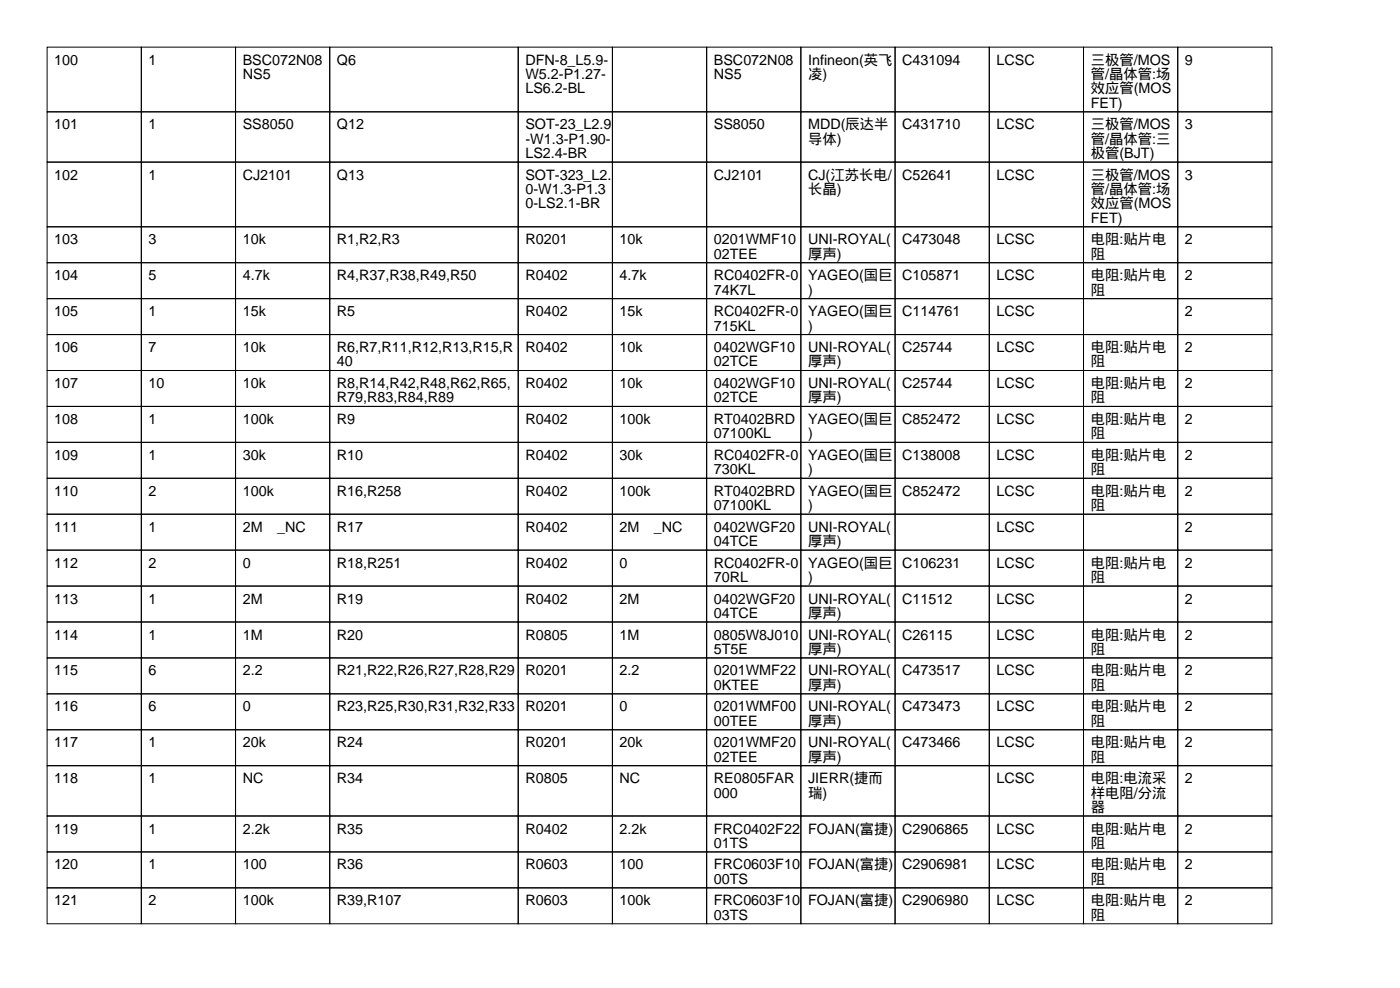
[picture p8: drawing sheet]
<svg xmlns="http://www.w3.org/2000/svg" width="297mm" height="210mm" viewBox="0 0 297 210" stroke-linecap="round" stroke-linejoin="round" font-family="sans-serif">
<defs><g id="words">
<g font-size="3">
<text x="11.5" y="13.7">100</text>
<text x="31.5" y="13.7">1</text>
<text x="51.5" y="13.7">BSC072N08</text>
<text x="51.5" y="16.8">NS5</text>
<text x="71.5" y="13.7">Q6</text>
<text x="111.5" y="13.7">DFN-8_L5.9-</text>
<text x="111.5" y="16.8">W5.2-P1.27-</text>
<text x="151.5" y="13.7">BSC072N08</text>
<text x="151.5" y="16.8">NS5</text>
<text x="171.5" y="13.7">Infineon(英飞</text>
<text x="171.5" y="16.8">凌)</text>
<text x="191.5" y="13.7">C431094</text>
<text x="211.5" y="13.7">LCSC</text>
<text x="231.5" y="13.7">三极管/MOS</text>
<text x="231.5" y="16.8">管/晶体管:场</text>
<text x="251.5" y="13.7">9</text>
<text x="111.5" y="19.8">LS6.2-BL</text>
<text x="231.5" y="19.8">效应管(MOS</text>
<text x="231.5" y="22.9">FET)</text>
<text x="11.5" y="27.4">101</text>
<text x="31.5" y="27.4">1</text>
<text x="51.5" y="27.4">SS8050</text>
<text x="71.5" y="27.4">Q12</text>
<text x="111.5" y="27.4">SOT-23_L2.9</text>
<text x="151.5" y="27.4">SS8050</text>
<text x="171.5" y="27.4">MDD(辰达半</text>
<text x="191.5" y="27.4">C431710</text>
<text x="211.5" y="27.4">LCSC</text>
<text x="231.5" y="27.4">三极管/MOS</text>
<text x="251.5" y="27.4">3</text>
<text x="111.5" y="30.5">-W1.3-P1.90-</text>
<text x="111.5" y="33.5">LS2.4-BR</text>
<text x="171.5" y="30.5">导体)</text>
<text x="231.5" y="30.5">管/晶体管:三</text>
<text x="231.5" y="33.5">极管(BJT)</text>
<text x="11.5" y="38.1">102</text>
<text x="31.5" y="38.1">1</text>
<text x="51.5" y="38.1">CJ2101</text>
<text x="71.5" y="38.1">Q13</text>
<text x="111.5" y="38.1">SOT-323_L2.</text>
<text x="111.5" y="41.2">0-W1.3-P1.3</text>
<text x="151.5" y="38.1">CJ2101</text>
<text x="171.5" y="38.1">CJ(江苏长电/</text>
<text x="171.5" y="41.2">长晶)</text>
<text x="191.5" y="38.1">C52641</text>
<text x="211.5" y="38.1">LCSC</text>
<text x="231.5" y="38.1">三极管/MOS</text>
<text x="231.5" y="41.2">管/晶体管:场</text>
<text x="251.5" y="38.1">3</text>
<text x="111.5" y="44.2">0-LS2.1-BR</text>
<text x="231.5" y="44.2">效应管(MOS</text>
<text x="231.5" y="47.2">FET)</text>
<text x="11.5" y="51.8">103</text>
<text x="31.5" y="51.8">3</text>
<text x="51.5" y="51.8">10k</text>
<text x="71.5" y="51.8">R1,R2,R3</text>
<text x="111.5" y="51.8">R0201</text>
<text x="131.5" y="51.8">10k</text>
<text x="151.5" y="51.8">0201WMF10</text>
<text x="171.5" y="51.8">UNI-ROYAL(</text>
<text x="191.5" y="51.8">C473048</text>
<text x="211.5" y="51.8">LCSC</text>
<text x="231.5" y="51.8">电阻:贴片电</text>
<text x="251.5" y="51.8">2</text>
<text x="11.5" y="59.4">104</text>
<text x="31.5" y="59.4">5</text>
<text x="51.5" y="59.4">4.7k</text>
<text x="71.5" y="59.4">R4,R37,R38,R49,R50</text>
<text x="111.5" y="59.4">R0402</text>
<text x="131.5" y="59.4">4.7k</text>
<text x="151.5" y="54.9">02TEE</text>
<text x="151.5" y="59.4">RC0402FR-0</text>
<text x="171.5" y="54.9">厚声)</text>
<text x="171.5" y="59.4">YAGEO(国巨</text>
<text x="191.5" y="59.4">C105871</text>
<text x="211.5" y="59.4">LCSC</text>
<text x="231.5" y="54.9">阻</text>
<text x="231.5" y="59.4">电阻:贴片电</text>
<text x="251.5" y="59.4">2</text>
<text x="151.5" y="62.5">74K7L</text>
<text x="171.5" y="62.5">)</text>
<text x="231.5" y="62.5">阻</text>
<text x="11.5" y="67.1">105</text>
<text x="31.5" y="67.1">1</text>
<text x="51.5" y="67.1">15k</text>
<text x="71.5" y="67.1">R5</text>
<text x="111.5" y="67.1">R0402</text>
<text x="131.5" y="67.1">15k</text>
<text x="151.5" y="67.1">RC0402FR-0</text>
<text x="151.5" y="70.1">715KL</text>
<text x="171.5" y="67.1">YAGEO(国巨</text>
<text x="171.5" y="70.1">)</text>
<text x="191.5" y="67.1">C114761</text>
<text x="211.5" y="67.1">LCSC</text>
<text x="251.5" y="67.1">2</text>
<text x="11.5" y="74.7">106</text>
<text x="31.5" y="74.7">7</text>
<text x="51.5" y="74.7">10k</text>
<text x="71.5" y="74.7">R6,R7,R11,R12,R13,R15,R</text>
<text x="71.5" y="77.7">40</text>
<text x="111.5" y="74.7">R0402</text>
<text x="131.5" y="74.7">10k</text>
<text x="151.5" y="74.7">0402WGF10</text>
<text x="151.5" y="77.7">02TCE</text>
<text x="171.5" y="74.7">UNI-ROYAL(</text>
<text x="171.5" y="77.7">厚声)</text>
<text x="191.5" y="74.7">C25744</text>
<text x="211.5" y="74.7">LCSC</text>
<text x="231.5" y="74.7">电阻:贴片电</text>
<text x="231.5" y="77.7">阻</text>
<text x="251.5" y="74.7">2</text>
<text x="11.5" y="82.3">107</text>
<text x="31.5" y="82.3">10</text>
<text x="51.5" y="82.3">10k</text>
<text x="71.5" y="82.3">R8,R14,R42,R48,R62,R65,</text>
<text x="111.5" y="82.3">R0402</text>
<text x="131.5" y="82.3">10k</text>
<text x="151.5" y="82.3">0402WGF10</text>
<text x="171.5" y="82.3">UNI-ROYAL(</text>
<text x="191.5" y="82.3">C25744</text>
<text x="211.5" y="82.3">LCSC</text>
<text x="231.5" y="82.3">电阻:贴片电</text>
<text x="251.5" y="82.3">2</text>
<text x="11.5" y="89.9">108</text>
<text x="31.5" y="89.9">1</text>
<text x="51.5" y="89.9">100k</text>
<text x="71.5" y="85.3">R79,R83,R84,R89</text>
<text x="71.5" y="89.9">R9</text>
<text x="111.5" y="89.9">R0402</text>
<text x="131.5" y="89.9">100k</text>
<text x="151.5" y="85.3">02TCE</text>
<text x="151.5" y="89.9">RT0402BRD</text>
<text x="171.5" y="85.3">厚声)</text>
<text x="171.5" y="89.9">YAGEO(国巨</text>
<text x="191.5" y="89.9">C852472</text>
<text x="211.5" y="89.9">LCSC</text>
<text x="231.5" y="85.3">阻</text>
<text x="231.5" y="89.9">电阻:贴片电</text>
<text x="251.5" y="89.9">2</text>
<text x="151.5" y="93">07100KL</text>
<text x="171.5" y="93">)</text>
<text x="231.5" y="93">阻</text>
<text x="11.5" y="97.5">109</text>
<text x="31.5" y="97.5">1</text>
<text x="51.5" y="97.5">30k</text>
<text x="71.5" y="97.5">R10</text>
<text x="111.5" y="97.5">R0402</text>
<text x="131.5" y="97.5">30k</text>
<text x="151.5" y="97.5">RC0402FR-0</text>
<text x="151.5" y="100.6">730KL</text>
<text x="171.5" y="97.5">YAGEO(国巨</text>
<text x="171.5" y="100.6">)</text>
<text x="191.5" y="97.5">C138008</text>
<text x="211.5" y="97.5">LCSC</text>
<text x="231.5" y="97.5">电阻:贴片电</text>
<text x="231.5" y="100.6">阻</text>
<text x="251.5" y="97.5">2</text>
<text x="11.5" y="105.2">110</text>
<text x="31.5" y="105.2">2</text>
<text x="51.5" y="105.2">100k</text>
<text x="71.5" y="105.2">R16,R258</text>
<text x="111.5" y="105.2">R0402</text>
<text x="131.5" y="105.2">100k</text>
<text x="151.5" y="105.2">RT0402BRD</text>
<text x="171.5" y="105.2">YAGEO(国巨</text>
<text x="191.5" y="105.2">C852472</text>
<text x="211.5" y="105.2">LCSC</text>
<text x="231.5" y="105.2">电阻:贴片电</text>
<text x="251.5" y="105.2">2</text>
<text x="11.5" y="112.8">111</text>
<text x="31.5" y="112.8">1</text>
<text x="51.5" y="112.8">2M</text>
<text x="58.8" y="112.8">_NC</text>
<text x="71.5" y="112.8">R17</text>
<text x="111.5" y="112.8">R0402</text>
<text x="131.5" y="112.8">2M</text>
<text x="138.8" y="112.8">_NC</text>
<text x="151.5" y="108.2">07100KL</text>
<text x="151.5" y="112.8">0402WGF20</text>
<text x="171.5" y="108.2">)</text>
<text x="171.5" y="112.8">UNI-ROYAL(</text>
<text x="211.5" y="112.8">LCSC</text>
<text x="231.5" y="108.2">阻</text>
<text x="251.5" y="112.8">2</text>
<text x="151.5" y="115.8">04TCE</text>
<text x="171.5" y="115.8">厚声)</text>
<text x="11.5" y="120.4">112</text>
<text x="31.5" y="120.4">2</text>
<text x="51.5" y="120.4">0</text>
<text x="71.5" y="120.4">R18,R251</text>
<text x="111.5" y="120.4">R0402</text>
<text x="131.5" y="120.4">0</text>
<text x="151.5" y="120.4">RC0402FR-0</text>
<text x="151.5" y="123.4">70RL</text>
<text x="171.5" y="120.4">YAGEO(国巨</text>
<text x="171.5" y="123.4">)</text>
<text x="191.5" y="120.4">C106231</text>
<text x="211.5" y="120.4">LCSC</text>
<text x="231.5" y="120.4">电阻:贴片电</text>
<text x="231.5" y="123.4">阻</text>
<text x="251.5" y="120.4">2</text>
<text x="11.5" y="128">113</text>
<text x="31.5" y="128">1</text>
<text x="51.5" y="128">2M</text>
<text x="71.5" y="128">R19</text>
<text x="111.5" y="128">R0402</text>
<text x="131.5" y="128">2M</text>
<text x="151.5" y="128">0402WGF20</text>
<text x="151.5" y="131.1">04TCE</text>
<text x="171.5" y="128">UNI-ROYAL(</text>
<text x="171.5" y="131.1">厚声)</text>
<text x="191.5" y="128">C11512</text>
<text x="211.5" y="128">LCSC</text>
<text x="251.5" y="128">2</text>
<text x="11.5" y="135.6">114</text>
<text x="31.5" y="135.6">1</text>
<text x="51.5" y="135.6">1M</text>
<text x="71.5" y="135.6">R20</text>
<text x="111.5" y="135.6">R0805</text>
<text x="131.5" y="135.6">1M</text>
<text x="151.5" y="135.6">0805W8J010</text>
<text x="171.5" y="135.6">UNI-ROYAL(</text>
<text x="191.5" y="135.6">C26115</text>
<text x="211.5" y="135.6">LCSC</text>
<text x="231.5" y="135.6">电阻:贴片电</text>
<text x="251.5" y="135.6">2</text>
<text x="11.5" y="143.3">115</text>
<text x="31.5" y="143.3">6</text>
<text x="51.5" y="143.3">2.2</text>
<text x="71.5" y="143.3">R21,R22,R26,R27,R28,R29</text>
<text x="111.5" y="143.3">R0201</text>
<text x="131.5" y="143.3">2.2</text>
<text x="151.5" y="138.7">5T5E</text>
<text x="151.5" y="143.3">0201WMF22</text>
<text x="171.5" y="138.7">厚声)</text>
<text x="171.5" y="143.3">UNI-ROYAL(</text>
<text x="191.5" y="143.3">C473517</text>
<text x="211.5" y="143.3">LCSC</text>
<text x="231.5" y="138.7">阻</text>
<text x="231.5" y="143.3">电阻:贴片电</text>
<text x="251.5" y="143.3">2</text>
<text x="151.5" y="146.3">0KTEE</text>
<text x="171.5" y="146.3">厚声)</text>
<text x="231.5" y="146.3">阻</text>
<text x="11.5" y="150.9">116</text>
<text x="31.5" y="150.9">6</text>
<text x="51.5" y="150.9">0</text>
<text x="71.5" y="150.9">R23,R25,R30,R31,R32,R33</text>
<text x="111.5" y="150.9">R0201</text>
<text x="131.5" y="150.9">0</text>
<text x="151.5" y="150.9">0201WMF00</text>
<text x="151.5" y="153.9">00TEE</text>
<text x="171.5" y="150.9">UNI-ROYAL(</text>
<text x="171.5" y="153.9">厚声)</text>
<text x="191.5" y="150.9">C473473</text>
<text x="211.5" y="150.9">LCSC</text>
<text x="231.5" y="150.9">电阻:贴片电</text>
<text x="231.5" y="153.9">阻</text>
<text x="251.5" y="150.9">2</text>
<text x="11.5" y="158.5">117</text>
<text x="31.5" y="158.5">1</text>
<text x="51.5" y="158.5">20k</text>
<text x="71.5" y="158.5">R24</text>
<text x="111.5" y="158.5">R0201</text>
<text x="131.5" y="158.5">20k</text>
<text x="151.5" y="158.5">0201WMF20</text>
<text x="151.5" y="161.5">02TEE</text>
<text x="171.5" y="158.5">UNI-ROYAL(</text>
<text x="171.5" y="161.5">厚声)</text>
<text x="191.5" y="158.5">C473466</text>
<text x="211.5" y="158.5">LCSC</text>
<text x="231.5" y="158.5">电阻:贴片电</text>
<text x="231.5" y="161.5">阻</text>
<text x="251.5" y="158.5">2</text>
<text x="11.5" y="166.1">118</text>
<text x="31.5" y="166.1">1</text>
<text x="51.5" y="166.1">NC</text>
<text x="71.5" y="166.1">R34</text>
<text x="111.5" y="166.1">R0805</text>
<text x="131.5" y="166.1">NC</text>
<text x="151.5" y="166.1">RE0805FAR</text>
<text x="171.5" y="166.1">JIERR(捷而</text>
<text x="211.5" y="166.1">LCSC</text>
<text x="231.5" y="166.1">电阻:电流采</text>
<text x="251.5" y="166.1">2</text>
<text x="151.5" y="169.2">000</text>
<text x="171.5" y="169.2">瑞)</text>
<text x="231.5" y="169.2">样电阻/分流</text>
<text x="231.5" y="172.2">器</text>
<text x="11.5" y="176.8">119</text>
<text x="31.5" y="176.8">1</text>
<text x="51.5" y="176.8">2.2k</text>
<text x="71.5" y="176.8">R35</text>
<text x="111.5" y="176.8">R0402</text>
<text x="131.5" y="176.8">2.2k</text>
<text x="151.5" y="176.8">FRC0402F22</text>
<text x="151.5" y="179.8">01TS</text>
<text x="171.5" y="176.8">FOJAN(富捷)</text>
<text x="191.5" y="176.8">C2906865</text>
<text x="211.5" y="176.8">LCSC</text>
<text x="231.5" y="176.8">电阻:贴片电</text>
<text x="231.5" y="179.8">阻</text>
<text x="251.5" y="176.8">2</text>
<text x="11.5" y="184.4">120</text>
<text x="31.5" y="184.4">1</text>
<text x="51.5" y="184.4">100</text>
<text x="71.5" y="184.4">R36</text>
<text x="111.5" y="184.4">R0603</text>
<text x="131.5" y="184.4">100</text>
<text x="151.5" y="184.4">FRC0603F10</text>
<text x="171.5" y="184.4">FOJAN(富捷)</text>
<text x="191.5" y="184.4">C2906981</text>
<text x="211.5" y="184.4">LCSC</text>
<text x="231.5" y="184.4">电阻:贴片电</text>
<text x="251.5" y="184.4">2</text>
<text x="151.5" y="187.5">00TS</text>
<text x="231.5" y="187.5">阻</text>
<text x="11.5" y="192">121</text>
<text x="31.5" y="192">2</text>
<text x="51.5" y="192">100k</text>
<text x="71.5" y="192">R39,R107</text>
<text x="111.5" y="192">R0603</text>
<text x="131.5" y="192">100k</text>
<text x="151.5" y="192">FRC0603F10</text>
<text x="151.5" y="195.1">03TS</text>
<text x="171.5" y="192">FOJAN(富捷)</text>
<text x="191.5" y="192">C2906980</text>
<text x="211.5" y="192">LCSC</text>
<text x="231.5" y="192">电阻:贴片电</text>
<text x="231.5" y="195.1">阻</text>
<text x="251.5" y="192">2</text>
</g>
</g></defs>
<g fill="none" stroke="#000" stroke-width=".21">
<path d="M10 10h20v13.7h-20zM30 10h20v13.7h-20zM50 10h20v13.7h-20zM70 10h40v13.7h-40zM110 10h20v13.7h-20zM130 10h20v13.7h-20zM150 10h20v13.7h-20zM170 10h20v13.7h-20zM190 10h20v13.7h-20zM210 10h20v13.7h-20zM230 10h20v13.7h-20zM250 10h20v13.7h-20z"/>
<path d="M10 23.7h20v10.7h-20zM10 34.4h20v13.7h-20zM30 23.7h20v10.7h-20zM30 34.4h20v13.7h-20zM50 23.7h20v10.7h-20zM50 34.4h20v13.7h-20zM70 23.7h40v10.7h-40zM70 34.4h40v13.7h-40zM110 23.7h20v10.7h-20zM110 34.4h20v13.7h-20zM130 23.7h20v10.7h-20zM130 34.4h20v13.7h-20z"/>
<path d="M150 23.7h20v10.7h-20zM150 34.4h20v13.7h-20zM170 23.7h20v10.7h-20zM170 34.4h20v13.7h-20zM190 23.7h20v10.7h-20zM190 34.4h20v13.7h-20zM210 23.7h20v10.7h-20zM210 34.4h20v13.7h-20zM230 23.7h20v10.7h-20zM230 34.4h20v13.7h-20zM250 23.7h20v10.7h-20zM250 34.4h20v13.7h-20z"/>
<path d="M10 48.1h20v7.6h-20zM10 55.7h20v7.6h-20zM30 48.1h20v7.6h-20zM30 55.7h20v7.6h-20zM50 48.1h20v7.6h-20zM50 55.7h20v7.6h-20zM70 48.1h40v7.6h-40zM70 55.7h40v7.6h-40zM110 48.1h20v7.6h-20zM110 55.7h20v7.6h-20zM130 48.1h20v7.6h-20zM130 55.7h20v7.6h-20z"/>
<path d="M150 48.1h20v7.6h-20zM150 55.7h20v7.6h-20zM170 48.1h20v7.6h-20zM170 55.7h20v7.6h-20zM190 48.1h20v7.6h-20zM190 55.7h20v7.6h-20zM210 48.1h20v7.6h-20zM210 55.7h20v7.6h-20zM230 48.1h20v7.6h-20zM230 55.7h20v7.6h-20zM250 48.1h20v7.6h-20zM250 55.7h20v7.6h-20z"/>
<path d="M10 63.3h20v7.7h-20zM10 71h20v7.6h-20zM10 78.6h20v7.6h-20zM30 63.3h20v7.7h-20zM30 71h20v7.6h-20zM30 78.6h20v7.6h-20zM50 63.3h20v7.7h-20zM50 71h20v7.6h-20zM50 78.6h20v7.6h-20zM70 63.3h40v7.7h-40zM70 71h40v7.6h-40zM70 78.6h40v7.6h-40z"/>
<path d="M110 63.3h20v7.7h-20zM110 71h20v7.6h-20zM110 78.6h20v7.6h-20zM130 63.3h20v7.7h-20zM130 71h20v7.6h-20zM130 78.6h20v7.6h-20zM150 63.3h20v7.7h-20zM150 71h20v7.6h-20zM150 78.6h20v7.6h-20zM170 63.3h20v7.7h-20zM170 71h20v7.6h-20zM170 78.6h20v7.6h-20z"/>
<path d="M190 63.3h20v7.7h-20zM190 71h20v7.6h-20zM190 78.6h20v7.6h-20zM210 63.3h20v7.7h-20zM210 71h20v7.6h-20zM210 78.6h20v7.6h-20zM230 63.3h20v7.7h-20zM230 71h20v7.6h-20zM230 78.6h20v7.6h-20zM250 63.3h20v7.7h-20zM250 71h20v7.6h-20zM250 78.6h20v7.6h-20z"/>
<path d="M10 86.2h20v7.6h-20zM10 93.8h20v7.6h-20zM30 86.2h20v7.6h-20zM30 93.8h20v7.6h-20zM50 86.2h20v7.6h-20zM50 93.8h20v7.6h-20zM70 86.2h40v7.6h-40zM70 93.8h40v7.6h-40zM110 86.2h20v7.6h-20zM110 93.8h20v7.6h-20zM130 86.2h20v7.6h-20zM130 93.8h20v7.6h-20z"/>
<path d="M150 86.2h20v7.6h-20zM150 93.8h20v7.6h-20zM170 86.2h20v7.6h-20zM170 93.8h20v7.6h-20zM190 86.2h20v7.6h-20zM190 93.8h20v7.6h-20zM210 86.2h20v7.6h-20zM210 93.8h20v7.6h-20zM230 86.2h20v7.6h-20zM230 93.8h20v7.6h-20zM250 86.2h20v7.6h-20zM250 93.8h20v7.6h-20z"/>
<path d="M10 101.4h20v7.7h-20zM10 109.1h20v7.6h-20zM10 116.7h20v7.6h-20zM30 101.4h20v7.7h-20zM30 109.1h20v7.6h-20zM30 116.7h20v7.6h-20zM50 101.4h20v7.7h-20zM50 109.1h20v7.6h-20zM50 116.7h20v7.6h-20zM70 101.4h40v7.7h-40zM70 109.1h40v7.6h-40zM70 116.7h40v7.6h-40z"/>
<path d="M110 101.4h20v7.7h-20zM110 109.1h20v7.6h-20zM110 116.7h20v7.6h-20zM130 101.4h20v7.7h-20zM130 109.1h20v7.6h-20zM130 116.7h20v7.6h-20zM150 101.4h20v7.7h-20zM150 109.1h20v7.6h-20zM150 116.7h20v7.6h-20zM170 101.4h20v7.7h-20zM170 109.1h20v7.6h-20zM170 116.7h20v7.6h-20z"/>
<path d="M190 101.4h20v7.7h-20zM190 109.1h20v7.6h-20zM190 116.7h20v7.6h-20zM210 101.4h20v7.7h-20zM210 109.1h20v7.6h-20zM210 116.7h20v7.6h-20zM230 101.4h20v7.7h-20zM230 109.1h20v7.6h-20zM230 116.7h20v7.6h-20zM250 101.4h20v7.7h-20zM250 109.1h20v7.6h-20zM250 116.7h20v7.6h-20z"/>
<path d="M10 124.3h20v7.6h-20zM10 131.9h20v7.6h-20zM10 139.5h20v7.7h-20zM30 124.3h20v7.6h-20zM30 131.9h20v7.6h-20zM30 139.5h20v7.7h-20zM50 124.3h20v7.6h-20zM50 131.9h20v7.6h-20zM50 139.5h20v7.7h-20zM70 124.3h40v7.6h-40zM70 131.9h40v7.6h-40zM70 139.5h40v7.7h-40z"/>
<path d="M110 124.3h20v7.6h-20zM110 131.9h20v7.6h-20zM110 139.5h20v7.7h-20zM130 124.3h20v7.6h-20zM130 131.9h20v7.6h-20zM130 139.5h20v7.7h-20zM150 124.3h20v7.6h-20zM150 131.9h20v7.6h-20zM150 139.5h20v7.7h-20zM170 124.3h20v7.6h-20zM170 131.9h20v7.6h-20zM170 139.5h20v7.7h-20z"/>
<path d="M190 124.3h20v7.6h-20zM190 131.9h20v7.6h-20zM190 139.5h20v7.7h-20zM210 124.3h20v7.6h-20zM210 131.9h20v7.6h-20zM210 139.5h20v7.7h-20zM230 124.3h20v7.6h-20zM230 131.9h20v7.6h-20zM230 139.5h20v7.7h-20zM250 124.3h20v7.6h-20zM250 131.9h20v7.6h-20zM250 139.5h20v7.7h-20z"/>
<path d="M10 147.2h20v7.6h-20zM10 154.8h20v7.6h-20zM30 147.2h20v7.6h-20zM30 154.8h20v7.6h-20zM50 147.2h20v7.6h-20zM50 154.8h20v7.6h-20zM70 147.2h40v7.6h-40zM70 154.8h40v7.6h-40zM110 147.2h20v7.6h-20zM110 154.8h20v7.6h-20zM130 147.2h20v7.6h-20zM130 154.8h20v7.6h-20z"/>
<path d="M150 147.2h20v7.6h-20zM150 154.8h20v7.6h-20zM170 147.2h20v7.6h-20zM170 154.8h20v7.6h-20zM190 147.2h20v7.6h-20zM190 154.8h20v7.6h-20zM210 147.2h20v7.6h-20zM210 154.8h20v7.6h-20zM230 147.2h20v7.6h-20zM230 154.8h20v7.6h-20zM250 147.2h20v7.6h-20zM250 154.8h20v7.6h-20z"/>
<path d="M10 162.4h20v10.7h-20zM10 173.1h20v7.6h-20zM30 162.4h20v10.7h-20zM30 173.1h20v7.6h-20zM50 162.4h20v10.7h-20zM50 173.1h20v7.6h-20zM70 162.4h40v10.7h-40zM70 173.1h40v7.6h-40zM110 162.4h20v10.7h-20zM110 173.1h20v7.6h-20zM130 162.4h20v10.7h-20zM130 173.1h20v7.6h-20z"/>
<path d="M150 162.4h20v10.7h-20zM150 173.1h20v7.6h-20zM170 162.4h20v10.7h-20zM170 173.1h20v7.6h-20zM190 162.4h20v10.7h-20zM190 173.1h20v7.6h-20zM210 162.4h20v10.7h-20zM210 173.1h20v7.6h-20zM230 162.4h20v10.7h-20zM230 173.1h20v7.6h-20zM250 162.4h20v10.7h-20zM250 173.1h20v7.6h-20z"/>
<path d="M10 180.7h20v7.6h-20zM10 188.3h20v7.6h-20zM30 180.7h20v7.6h-20zM30 188.3h20v7.6h-20zM50 180.7h20v7.6h-20zM50 188.3h20v7.6h-20zM70 180.7h40v7.6h-40zM70 188.3h40v7.6h-40zM110 180.7h20v7.6h-20zM110 188.3h20v7.6h-20zM130 180.7h20v7.6h-20zM130 188.3h20v7.6h-20z"/>
<path d="M150 180.7h20v7.6h-20zM150 188.3h20v7.6h-20zM170 180.7h20v7.6h-20zM170 188.3h20v7.6h-20zM190 180.7h20v7.6h-20zM190 188.3h20v7.6h-20zM210 180.7h20v7.6h-20zM210 188.3h20v7.6h-20zM230 180.7h20v7.6h-20zM230 188.3h20v7.6h-20zM250 180.7h20v7.6h-20zM250 188.3h20v7.6h-20z"/>
</g>
<use href="#words"/>
</svg>
